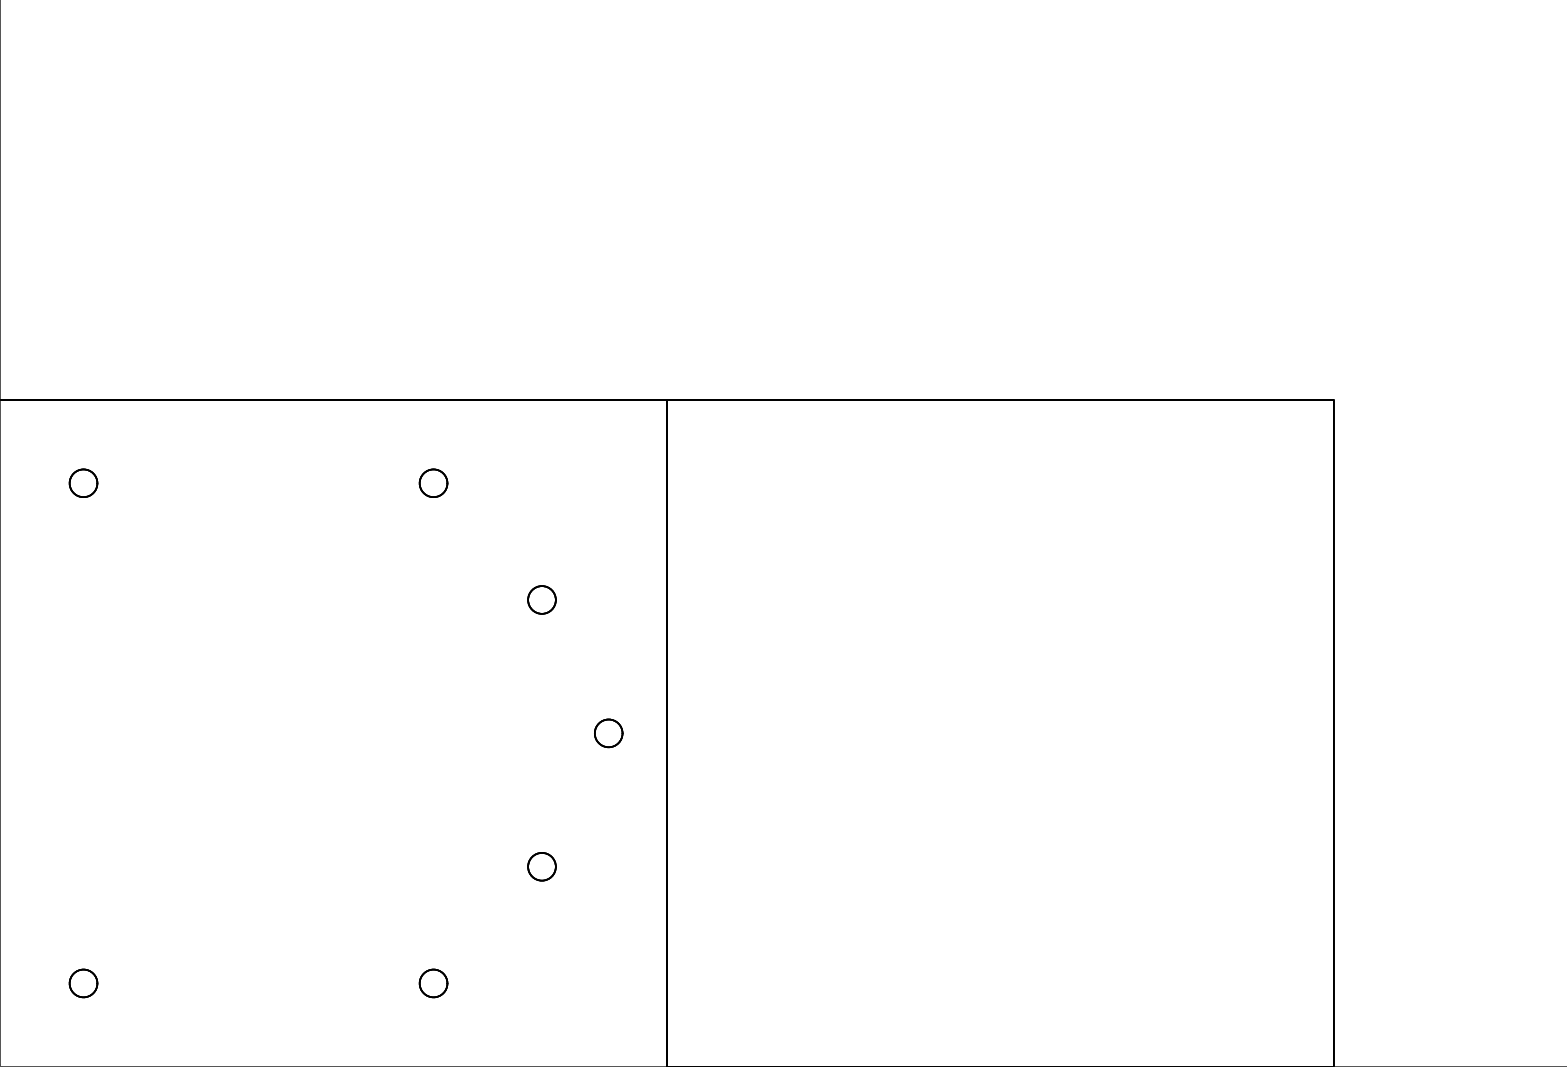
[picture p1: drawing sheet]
<svg xmlns="http://www.w3.org/2000/svg" width="470mm" height="320mm" viewBox="0 0 470 320" stroke-linecap="round" stroke-linejoin="round" font-family="sans-serif">
<!-- layer: 0 -->
<path d="M0 0v320h469.9" fill="none" stroke="#3f3f3f" stroke-width=".3"/>
<!-- layer: Sketch Geometry (ISO) -->
<path d="M0 319.8l.2 .2M0 319.3v.4M.3 320h.3" fill="none" stroke="#8018ff" stroke-width=".3"/>
<!-- layer: Visible (ISO) -->
<g fill="none" stroke="#000" stroke-width=".51">
<path d="M0 119.9h200v200.1h200v-200.1h-200v200.1"/>
<circle cx="25.1" cy="144.9" r="4.2"/>
<circle cx="130" cy="144.9" r="4.2"/>
<circle cx="162.5" cy="179.9" r="4.2"/>
<circle cx="182.5" cy="219.9" r="4.2"/>
<circle cx="162.5" cy="259.9" r="4.2"/>
<circle cx="25.1" cy="294.9" r="4.2"/>
<circle cx="130" cy="294.9" r="4.2"/>
</g>
</svg>
